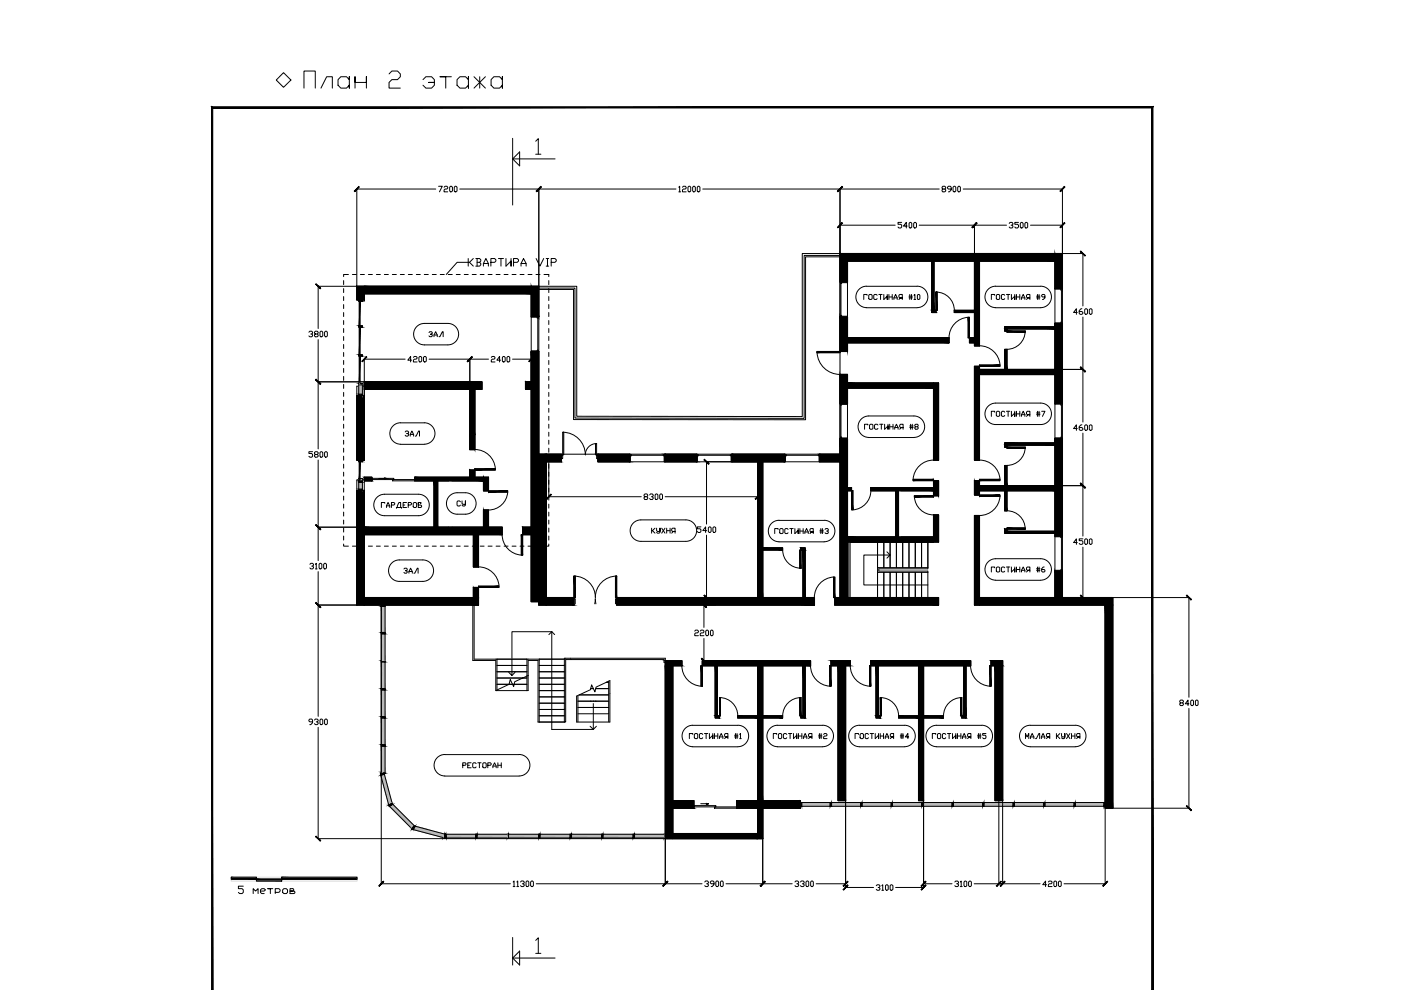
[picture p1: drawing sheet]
<svg xmlns="http://www.w3.org/2000/svg" width="297mm" height="210mm" viewBox="0 0 297 210" stroke-linecap="round" stroke-linejoin="round" font-family="sans-serif">
<defs><g id="words">
<text font-size="7.1" x="63.1" y="19.8">План 2 этажа</text>
<text font-size="4.9" x="49.4" y="190.9">5 метров</text>
<g font-size="4">
<text x="89.6" y="72.7">ЗАЛ</text>
<text x="84.7" y="93.8">ЗАЛ</text>
<text x="95.6" y="108.7">СУ</text>
<text x="84.3" y="122.8">ЗАЛ</text>
</g>
</g></defs>
<!-- layer: A-WALL-PATT -->
<g fill="#000" stroke="#000" stroke-width=".21">
<path d="M178.1 53.8l1.6 6v-6zM178.1 53.8l1.6 6h-1.6z"/>
<path d="M206.6 55.4l1.1 17.9v-17.9zM206.6 55.4l1.1 17.9h-1.1z"/>
<path d="M179.7 53.8l45.6 1.6v-1.6zM179.7 53.8l45.6 1.6h-45.6z"/>
<path d="M223.7 53.8l1.6 7.3v-7.3zM223.7 53.8l1.6 7.3h-1.6z"/>
<path d="M75.6 60.7l1.6 2.9v-2.9zM75.6 60.7l1.6 2.9h-1.6z"/>
<path d="M77.2 60.7l35.4 1.6v-1.6zM77.2 60.7l35.4 1.6h-35.4z"/>
<path d="M112.6 60.7l1.6 6.4v-6.4zM112.6 60.7l1.6 6.4h-1.6z"/>
<path d="M112.6 74.5l1.6 53.1v-53.1zM112.6 74.5l1.6 53.1h-1.6z"/>
<path d="M178.1 67.2l1.6 7.3v-7.3zM178.1 67.2l1.6 7.3h-1.6z"/>
<path d="M178.1 79.4l1.6 6.2v-6.2zM178.1 79.4l1.6 6.2h-1.6z"/>
<path d="M179.7 71.6l21.5 1.1v-1.1zM179.7 71.6l21.5 1.1h-21.5z"/>
<path d="M205.5 71.6l1.1 1.1v-1.1zM205.5 71.6l1.1 1.1h-1.1z"/>
<path d="M206.6 77.7l1.1 19.9v-19.9zM206.6 77.7l1.1 19.9h-1.1z"/>
<path d="M207.7 78.3l16 1.1v-1.1zM207.7 78.3l16 1.1h-16z"/>
<path d="M223.7 68.6l1.6 16.9v-16.9zM223.7 68.6l1.6 16.9h-1.6z"/>
<path d="M75.6 83.9l1.6 13.7v-13.7zM75.6 83.9l1.6 13.7h-1.6z"/>
<path d="M99.6 82.5l1.1 9.7v-9.7zM99.6 82.5l1.1 9.7h-1.1z"/>
<path d="M99.6 92.2l1.1 3.1v-3.1zM99.6 92.2l1.1 3.1h-1.1z"/>
<path d="M99.6 99.7l1.1 1.5v-1.5zM99.6 99.7l1.1 1.5h-1.1z"/>
<path d="M77.2 81l25 1.5v-1.5zM77.2 81l25 1.5h-25z"/>
<path d="M111.4 81l1.2 1.5v-1.5zM111.4 81l1.2 1.5h-1.2z"/>
<path d="M114.2 96.3l1.6 32v-32zM114.2 96.3l1.6 32h-1.6z"/>
<path d="M115.8 96.3l3.2 1.6v-1.6zM115.8 96.3l3.2 1.6h-3.2z"/>
<path d="M126.8 96.3l6.7 1.6v-1.6zM126.8 96.3l6.7 1.6h-6.7z"/>
<path d="M141 96.3l6.7 1.6v-1.6zM141 96.3l6.7 1.6h-6.7z"/>
<path d="M160.6 97.9l1.1 28.8v-28.8zM160.6 97.9l1.1 28.8h-1.1z"/>
<path d="M155.2 96.3l11.2 1.6v-1.6zM155.2 96.3l11.2 1.6h-11.2z"/>
<path d="M173.8 96.3l4.3 1.6v-1.6zM173.8 96.3l4.3 1.6h-4.3z"/>
<path d="M178.1 93l1.6 33.7v-33.7zM178.1 93l1.6 33.7h-1.6z"/>
<path d="M179.7 81.2l18.2 1.1v-1.1zM179.7 81.2l18.2 1.1h-18.2z"/>
<path d="M197.9 81.2l1.1 16.4v-16.4zM197.9 81.2l1.1 16.4h-1.1z"/>
<path d="M223.7 93l1.6 20.6v-20.6zM223.7 93l1.6 20.6h-1.6z"/>
<path d="M75.6 104l1.6 24.3v-24.3zM75.6 104l1.6 24.3h-1.6z"/>
<path d="M77.2 101.2l1.6 .8v-.8zM77.2 101.2l1.6 .8h-1.6z"/>
<path d="M92 102l.8 9.8v-9.8zM92 102l.8 9.8h-.8z"/>
<path d="M100.4 113.4l1.1 6.8v-6.8zM100.4 113.4l1.1 6.8h-1.1z"/>
<path d="M87.9 101.2l14.6 .8v-.8zM87.9 101.2l14.6 .8h-14.6z"/>
<path d="M102.5 101.2l1.1 2.9v-2.9zM102.5 101.2l1.1 2.9h-1.1z"/>
<path d="M102.5 108.1l1.1 3.7v-3.7zM102.5 108.1l1.1 3.7h-1.1z"/>
<path d="M77.2 111.8l29.3 1.6v-1.6zM77.2 111.8l29.3 1.6h-29.3z"/>
<path d="M110.8 111.8l1.8 1.6v-1.6zM110.8 111.8l1.8 1.6h-1.8z"/>
<path d="M179.7 103.4l.9 .6v-.6zM179.7 103.4l.9 .6h-.9z"/>
<path d="M189.9 104l.6 9.8v-9.8zM189.9 104l.6 9.8h-.6z"/>
<path d="M179.7 113.8l18.2 1.1v-1.1zM179.7 113.8l18.2 1.1h-18.2z"/>
<path d="M184.6 103.4l13.3 .6v-.6zM184.6 103.4l13.3 .6h-13.3z"/>
<path d="M197.9 101.9l1.1 3.2v-3.2zM197.9 101.9l1.1 3.2h-1.1z"/>
<path d="M197.9 109.2l1.1 5.7v-5.7zM197.9 109.2l1.1 5.7h-1.1z"/>
<path d="M206.6 101.9l1.1 3.1v-3.1zM206.6 101.9l1.1 3.1h-1.1z"/>
<path d="M206.6 109.3l1.1 19v-19zM206.6 109.3l1.1 19h-1.1z"/>
<path d="M207.7 103l16 1v-1zM207.7 103l16 1h-16z"/>
<path d="M77.2 126.7l24.3 1.6v-1.6zM77.2 126.7l24.3 1.6h-24.3z"/>
<path d="M100.4 124.6l1.1 2.1v-2.1zM100.4 124.6l1.1 2.1h-1.1z"/>
<path d="M115.8 126.7l5.9 1.6v-1.6zM115.8 126.7l5.9 1.6h-5.9z"/>
<path d="M130.7 126.7l42 1.6v-1.6zM130.7 126.7l42 1.6h-42z"/>
<path d="M177 126.7l22 1.6v-1.6zM177 126.7l22 1.6h-22z"/>
<path d="M223.7 121.1l1.6 5.7v-5.7zM223.7 121.1l1.6 5.7h-1.6z"/>
<path d="M234.3 128.3l1.6 43.1v-43.1zM234.3 128.3l1.6 43.1h-1.6z"/>
<path d="M207.7 126.7l28.2 1.6v-1.6zM207.7 126.7l28.2 1.6h-28.2z"/>
<path d="M141.1 141.2l1.5 36.6v-36.6zM141.1 141.2l1.5 36.6h-1.5z"/>
<path d="M141.1 140.1l3.5 1.1v-1.1zM141.1 140.1l3.5 1.1h-3.5z"/>
<path d="M160.6 141.2l1.1 28.5v-28.5zM160.6 141.2l1.1 28.5h-1.1z"/>
<path d="M148.9 140.1l23 1.1v-1.1zM148.9 140.1l23 1.1h-23z"/>
<path d="M177.7 141.2l1.6 28.5v-28.5zM177.7 141.2l1.6 28.5h-1.6z"/>
<path d="M176.2 140.1l4.1 1.1v-1.1zM176.2 140.1l4.1 1.1h-4.1z"/>
<path d="M194.8 141.2l1 28.5v-28.5zM194.8 141.2l1 28.5h-1z"/>
<path d="M184.6 140.1l21.2 1.1v-1.1zM184.6 140.1l21.2 1.1h-21.2z"/>
<path d="M210.1 140.1l2.5 1.1v-1.1zM210.1 140.1l2.5 1.1h-2.5z"/>
<path d="M211 141.2l1.6 28.5v-28.5zM211 141.2l1.6 28.5h-1.6z"/>
<path d="M142.6 169.7l4.5 1.7v-1.7zM142.6 169.7l4.5 1.7h-4.5z"/>
<path d="M142.6 176.7l18 1.1v-1.1zM142.6 176.7l18 1.1h-18z"/>
<path d="M160.6 171.4l1.1 6.4v-6.4zM160.6 171.4l1.1 6.4h-1.1z"/>
<path d="M156.2 169.7l13.5 1.7v-1.7zM156.2 169.7l13.5 1.7h-13.5z"/>
</g>
<!-- layer: A-WALL -->
<g fill="none" stroke="#000" stroke-width=".25">
<path d="M178.1 53.8h47.2v7.3h-1.6v-5.7h-16v17.9h-1.1v-.6h-1.1v-1.1h1.1v-16.2h-26.9v4.4h-1.6zM75.6 60.7h38.6v6.4h-1.6v-4.8h-35.4v1.3h-1.6zM178.1 79.4h1.6v1.8h19.3v16.4h-1.1v-15.3h-18.2v3.3h-1.6zM178.1 67.2h1.6v4.4h21.5v1.1h-21.5v1.8h-1.6zM206.6 77.7h1.1v.6h16v-9.7h1.6v16.9h-1.6v-6.1h-16v18.2h-1.1zM75.6 83.9h1.6v13.7h-1.6zM77.2 81h25v1.5h-1.5v12.8h-1.1v-12.8h-22.4zM114.2 96.3h4.8v.1M119 97.2v.7h-3.2v28.8h5.9v1.6h-7.5v-53.8h-1.6v6.5h-1.2v1.5h1.2v29.3h-1.8v1.6h1.8v14.2h1.6M126.8 96.4v-.1h6.7v1.6h-6.7v-.7M141 96.3h6.7v1.6h-6.7zM155.2 96.3h11.2v1.6h-4.7v28.8h11v1.6h-42v-1.6h29.9v-28.8h-5.4z"/>
<path d="M78.8 101.4v-.2h-1.6v.8h1.6v-.3M87.9 101.7v-.5h11.7v-1.5h1.1v1.5h2.9v2.9h-1.1v-2.1h-6.7M87.9 102h7.2M92 102v9.8M92.8 102v9.8M95.1 111.8h-17.9v-7.8h-1.6v24.3h25.9v-3.7h-1.1v2.1h-23.2v-13.3h23.2v6.8h1.1v-6.8h5v-1.6h-2.9v-3.7h-1.1v3.7h-6.7M179.7 103v-10h-1.6v3.3h-4.3v1.6h4.3v28.8h-1.1v1.6h22v-1.6h-19.3v-11.8h19.3v-5.7h-1.1v4.6h-6.9M190.5 104v9.8M197.9 103v-1.1h1.1v3.2h-1.1v-1.1h-6.9M197.9 103.4h-13.3v.6h5.3v9.8h-10.2v-9.8h.9M206.6 109.3h1.1v17.4h16v-5.6h1.6v5.6h10.6v44.7h-1.6v-43.1h-27.7zM206.6 101.9h1.1v1.1h16v-10h1.6v20.6h-1.6v-9.6h-16v1h-1.1z"/>
<path d="M176.2 140.1h4.1v1.1h-1v28.5h-1.6v-28.5h-1.5zM184.6 140.1h21.2v1.1h-10v28.5h-1v-28.5h-10.2zM210.1 140.1h2.5v29.6h-1.6v-28.5h-.9zM147.1 170.8v-1.1h-4.5v-28.5h2v-1.1h-3.5v37.7h20.6v-6.4h8v-1.7h-8v-28.5h10.2v-1.1h-23v1.1h11.7v28.5h-4.4v1.4M147.1 171.1v.3h-4.5v5.3h18v-5.3h-4.4"/>
</g>
<g fill="none" stroke="#000" stroke-width=".21">
<path d="M178.1 59.8v7.4M179.7 59.8v7.4M112.6 67.1v7.4M114.2 67.1v7.4M223.7 61.1v7.5M225.3 61.1v7.5M76.1 81.9h-.5v2M76.8 81.9h.4M77.2 82.5v1.4M133.5 97.9h7.5M133.5 96.3h7.5M147.7 97.9h7.5"/>
<path d="M147.7 96.3h7.5M166.4 97.9h7.4M166.4 96.3h7.4M178.1 85.6v7.4M179.7 85.6v7.4M223.7 85.5v7.5M225.3 85.5v7.5M76.1 101.7h-.5v2.3M76.8 101.7h.4M77.2 102v2M95.1 111.8h.7M99.6 101.2h1.1"/>
<path d="M102.5 101.2v.8M223.7 113.6v7.5M225.3 113.6v7.5"/>
</g>
<!-- layer: S-STRS-MBND -->
<path d="M105.1 146.4h6.9v-3.2l-2.9 1.3-.2 1.1-.7-1.5-.3 1-2.5 1.2v.1M107.9 145.1h.8M109 145.1h2.7M110.8 143.8h.9M111.7 143.3v3.1M122.5 151.3h6.6M122.5 150h6.6M125.3 148.7h.5M126.3 148.7h2.8M129.3 144.3l-2.9 1.4-.3 1-.7-1.5-.2 1-2.9 1.4" fill="none" stroke="#000" stroke-width=".21"/>
<!-- layer: S-STRS -->
<g fill="none" stroke="#000" stroke-width=".21">
<path d="M180 114.9v11.8M186.1 115v11.7M187.4 115v5.3M188.7 115v5.3M190.1 115v5.3M191.4 115v5.3M192.7 115v5.3M194.1 115v5.3M195.4 115v5.3M196.7 114.9v5.7h-10.4v.5h10.4v5.6h-16.5v-11.7h16.5M100.2 128.3v11.7h4.9v6.4M100.5 128.3v11.5h19.2"/>
<path d="M105.4 139.8v6.5M111.7 139.8v3.5M114.3 139.8v13.3M140.8 139.8h-20.9v13.3h-.2M141.1 139.6h-21.4v13.5M186.1 121.4h10.6M186.1 120.3h10.6M187.4 121.4v5.3M188.7 121.4v5.3M190.1 121.4v5.3M191.4 121.4v5.3M192.7 121.4v5.3"/>
<path d="M194.1 121.4v5.3M195.4 121.4v5.3M105.4 145.1h2.5M105.4 143.8h5.4M105.4 142.4h6.3M105.4 141.1h6.3M108.7 145.1h.3M112 143.2v-3.2h2.1v13.1h5.6M114.3 145.1h5.4M114.3 143.8h5.4M114.3 142.4h5.4M114.3 141.1h5.4"/>
<path d="M114.3 146.4h5.4M114.3 147.8h5.4M114.3 149.1h5.4M114.3 150.4h5.4M114.3 151.8h5.4M122.5 148.7h2.8M122.5 147.5v5.5M122.8 147.3h6.3M125.2 146h.6M125.8 148.7h.5M126.3 146h2.8M128.5 144.7h.6"/>
<path d="M129.1 144.4v8.6M129.3 144.3v2.7"/>
</g>
<!-- layer: S-STRS-ANNO -->
<path d="M188 118.3l.7-.6h-5.5v6.3h13.5M188 117l.7 .7M108.5 139.8v3.4l-.6-.6M108.5 139.6v-5.7h8.5v19.2M109.2 142.6l-.7 .6M125.1 154l.7 .7 .6-.7" fill="none" stroke="#000" stroke-width=".21"/>
<!-- layer: A-DOOR -->
<g fill="none" stroke="#000" stroke-width=".21">
<path d="M173.2 74.5h4.9v.3h-4.9zM173.2 74.8a4.9 4.9 0 0 0 4.9 4.6M205.3 67.3h.2v4.3h-.2zM205.3 67.3a4.3 4.3 0 0 0-4.1 4.3M207.7 77.4h4.3v.3h-4.3zM207.7 73.3a4.3 4.3 0 0 1 4.3 4.1M100.7 99.4h4.3v.3h-4.3zM100.7 95.3a4.3 4.3 0 0 1 4.3 4.1M119.3 91.6h.2v4.8h-.2zM119.3 91.6a4.8 4.8 0 0 1 4.8 4.8 2.4 2.4 0 0 1 2.4-2.4M126.3 94h.2v2.4h-.2zM197.9 97.6a4.3 4.3 0 0 0-4.3 4"/>
<path d="M207.7 97.6a4.3 4.3 0 0 1 4.3 4M78.8 101.4h4.7v.3h-4.7zM83.2 101.7h4.7v.3h-4.7zM103.6 104.1h4v.2h-4zM106.5 113.4a4.3 4.3 0 0 0 4 4.3M107.6 104.3a4.1 4.1 0 0 1-4 3.8M110.5 113.4h.3v4.3h-.3zM180.6 104h.2v4.1h-.2zM184.6 104a4.1 4.1 0 0 1-3.8 4.1M193.6 101.6h4.3v.3h-4.3zM193.9 105.1h4v.3h-4zM193.9 105.4a4.1 4.1 0 0 0 4 3.8"/>
<path d="M207.7 105h4.3v.2h-4.3zM207.7 101.6h4.3v.3h-4.3zM212 105.2a4.3 4.3 0 0 1-4.3 4.1M101.5 124.3h4.3v.3h-4.3zM101.5 120.2a4.3 4.3 0 0 1 4.3 4.1M121.7 122.2h.3v4.5h-.3zM121.7 127h.3v1M121.7 122.1a4.5 4.5 0 0 1 4.5 4.6M126.1 128l.1-1 .1 1M130.5 122.2h.2v4.5h-.2zM130.7 127h-.2v1M130.8 122.1a4.5 4.5 0 0 0-4.6 4.6"/>
<path d="M176.7 122.4h.3v4.3h-.3zM176.7 122.3a4.3 4.3 0 0 0-4 4.4M144.6 141.1a4.3 4.3 0 0 0 4 4.4M148.6 141.2h.3v4.3h-.3zM171.9 141.1a4.3 4.3 0 0 0 4 4.4M175.9 141.2h.3v4.3h-.3zM180.3 141.1a4.3 4.3 0 0 0 4.1 4.4M184.4 141.2h.2v4.3h-.2zM205.8 141.1a4.3 4.3 0 0 0 4.1 4.4M209.9 141.2h.2v4.3h-.2zM147.1 170.8h4.7v.3h-4.7zM151.5 171.1h4.7v.3h-4.7z"/>
</g>
<g fill="#000" stroke="#000" stroke-width=".21">
<path d="M121.7 122.2h.3zM130.5 122.2h.2z"/>
<path d="M173.2 74.5v.3l4.9-.3zM173.2 74.8l4.9-.3v.3z"/>
<path d="M205.3 67.3l.2 4.3v-4.3zM205.3 67.3l.2 4.3h-.2z"/>
<path d="M207.7 77.7h4.3v-.3zM207.7 77.4h4.3l-4.3 .3z"/>
<path d="M100.7 99.7h4.3v-.3zM100.7 99.4h4.3l-4.3 .3z"/>
<path d="M103.6 104.1v.2l4-.2zM103.6 104.3l4-.2v.2z"/>
<path d="M110.5 113.4l.3 4.3v-4.3zM110.5 113.4l.3 4.3h-.3z"/>
<path d="M180.6 104v4.1h.2zM180.6 104h.2v4.1z"/>
<path d="M193.9 105.1v.3l4-.3zM193.9 105.4l4-.3v.3z"/>
<path d="M193.6 101.9h4.3v-.3zM193.6 101.6h4.3l-4.3 .3z"/>
<path d="M207.7 105v.2l4.3-.2zM207.7 105.2l4.3-.2v.2z"/>
<path d="M207.7 101.9h4.3v-.3zM207.7 101.6h4.3l-4.3 .3z"/>
<path d="M101.5 124.6h4.3v-.3zM101.5 124.3h4.3l-4.3 .3z"/>
<path d="M121.7 122.2l.3 4.5v-4.5zM121.7 122.2l.3 4.5h-.3z"/>
<path d="M130.5 122.2l.2 4.5v-4.5zM130.5 122.2l.2 4.5h-.2z"/>
<path d="M176.7 122.4l.3 4.3v-4.3zM176.7 122.4l.3 4.3h-.3z"/>
<path d="M148.6 141.2l.3 4.3v-4.3zM148.6 141.2l.3 4.3h-.3z"/>
<path d="M175.9 141.2l.3 4.3v-4.3zM175.9 141.2l.3 4.3h-.3z"/>
<path d="M184.4 141.2l.2 4.3v-4.3zM184.4 141.2l.2 4.3h-.2z"/>
<path d="M209.9 141.2l.2 4.3v-4.3zM209.9 141.2l.2 4.3h-.2z"/>
</g>
<!-- layer: A-GLAZ-CURT -->
<g fill="#000" stroke="#000" stroke-width=".21">
<path d="M76.3 63.9l-.1 5.2h.1zM76.2 63.9h.1l-.1 5.2z"/>
<path d="M76.3 69.4l-.1 5.8h.1zM76.2 69.4h.1l-.1 5.8z"/>
<path d="M76.3 75.5l-.1 5.8h.1zM76.2 75.5h.1l-.1 5.8z"/>
<path d="M76.3 81.6l-.1 2h.1zM76.2 81.6h.1l-.1 2z"/>
<path d="M76.3 97.9l-.1 4.1h.1zM76.2 97.9h.1l-.1 4.1z"/>
<path d="M76.3 102.3l-.1 1.4h.1zM76.2 102.3h.1l-.1 1.4z"/>
<path d="M81.1 128.6l-.1 5.5h.1zM81 128.6h.1l-.1 5.5z"/>
<path d="M81.1 140.3l-.1 5.7h.1zM81 140.3h.1l-.1 5.7z"/>
<path d="M81.1 146.3l-.1 5.7h.1zM81 146.3h.1l-.1 5.7z"/>
<path d="M81.1 152.2l-.1 5.7h.1zM81 152.2h.1l-.1 5.7z"/>
<path d="M81.1 134.4l-.1 5.7h.1zM81 134.4h.1l-.1 5.7z"/>
<path d="M81.1 158.2l-.1 5.5h.1zM81 158.2h.1l-.1 5.5z"/>
<path d="M81 164.3l1.5 6.3 .2-.1zM80.9 164.3h.1l1.5 6.3z"/>
<path d="M82.8 170.8l4.6 4.8 .1-.1zM82.7 170.9l.1-.1 4.6 4.8z"/>
<path d="M87.8 175.7l6.2 1.8v-.2zM87.8 175.7l6.2 1.8-6.3-1.7z"/>
<path d="M94.6 177.4l6.3 .1v-.1zM94.6 177.4l6.3 .1h-6.3z"/>
<path d="M101.1 177.4l6.4 .1v-.1zM101.1 177.4l6.4 .1h-6.4z"/>
<path d="M107.8 177.4l6.4 .1v-.1zM107.8 177.4l6.4 .1h-6.4z"/>
<path d="M114.5 177.4l6.4 .1v-.1zM114.5 177.4l6.4 .1h-6.4z"/>
<path d="M121.2 177.4l6.4 .1v-.1zM121.2 177.4l6.4 .1h-6.4z"/>
<path d="M127.8 177.4l6.4 .1v-.1zM127.8 177.4l6.4 .1h-6.4z"/>
<path d="M134.5 177.4l6.3 .1v-.1zM134.5 177.4l6.3 .1h-6.3z"/>
<path d="M170 170.7l6 .1v-.1zM170 170.7l6 .1h-6z"/>
<path d="M176.3 170.7l6.2 .1v-.1zM176.3 170.7l6.2 .1h-6.2z"/>
<path d="M182.8 170.7l6.2 .1v-.1zM182.8 170.7l6.2 .1h-6.2z"/>
<path d="M189.2 170.7l6.2 .1v-.1zM189.2 170.7l6.2 .1h-6.2z"/>
<path d="M195.7 170.7l6.2 .1v-.1zM195.7 170.7l6.2 .1h-6.2z"/>
<path d="M202.1 170.7l6.2 .1v-.1zM202.1 170.7l6.2 .1h-6.2z"/>
<path d="M208.6 170.7l6.2 .1v-.1zM208.6 170.7l6.2 .1h-6.2z"/>
<path d="M215.1 170.7l6.2 .1v-.1zM215.1 170.7l6.2 .1h-6.2z"/>
<path d="M221.5 170.7l6.2 .1v-.1zM221.5 170.7l6.2 .1h-6.2z"/>
<path d="M228 170.7l6.1 .1v-.1zM228 170.7l6.1 .1h-6.1z"/>
</g>
<g fill="none" stroke="#000" stroke-width=".21">
<path d="M76.2 75.5h.1v5.8h-.1zM76.2 63.9h.1v5.2h-.1zM76.2 69.4h.1v5.8h-.1zM76.2 81.6h.1v2h-.1zM76.2 97.9h.1v4.1h-.1zM76.2 102.3h.1v1.4h-.1zM81 128.6h.1v5.5h-.1zM81 134.4h.1v5.7h-.1zM81 140.3h.1v5.7h-.1zM81 146.3h.1v5.7h-.1zM81 152.2h.1v5.7h-.1zM81 158.2h.1v5.5h-.1z"/>
<path d="M80.9 164.3h.1l1.7 6.2-.2 .1zM82.7 170.9l.1-.1 4.7 4.7-.1 .1zM87.8 175.7l6.2 1.6v.2l-6.3-1.7zM94.6 177.4h6.3v.1h-6.3zM101.1 177.4h6.4v.1h-6.4zM107.8 177.4h6.4v.1h-6.4zM114.5 177.4h6.4v.1h-6.4zM121.2 177.4h6.4v.1h-6.4zM127.8 177.4h6.4v.1h-6.4zM134.5 177.4h6.3v.1h-6.3zM170 170.7h6v.1h-6zM176.3 170.7h6.2v.1h-6.2z"/>
<path d="M182.8 170.7h6.2v.1h-6.2zM189.2 170.7h6.2v.1h-6.2zM195.7 170.7h6.2v.1h-6.2zM202.1 170.7h6.2v.1h-6.2zM208.6 170.7h6.2v.1h-6.2zM215.1 170.7h6.2v.1h-6.2zM221.5 170.7h6.2v.1h-6.2zM228 170.7h6.1v.1h-6.1z"/>
</g>
<!-- layer: A-GLAZ-CWMG -->
<g fill="#000" stroke="#000" stroke-width=".21">
<path d="M76.1 75.2l.7 .3h-.7zM76.1 75.2l.7 .3v-.3z"/>
<path d="M76.1 69.1l.7 .3h-.7zM76.1 69.1l.7 .3v-.3z"/>
<path d="M76.1 63.6l.7 .3v-.3zM76.1 63.6l.7 .3h-.7z"/>
<path d="M76.1 81.3l.7 .3h-.7zM76.1 81.3l.7 .3v-.3z"/>
<path d="M76.1 83.6l.7 .3v-.3zM76.1 83.6l.7 .3h-.7z"/>
<path d="M76.1 97.6l.7 .3v-.3zM76.1 97.6l.7 .3h-.7z"/>
<path d="M76.1 102l.7 .3h-.7zM76.1 102l.7 .3v-.3z"/>
<path d="M76.1 103.7l.7 .3v-.3zM76.1 103.7l.7 .3h-.7z"/>
<path d="M80.8 134.1l.8 .3h-.8zM80.8 134.1l.8 .3v-.3z"/>
<path d="M80.8 128.3v.3l.8-.3zM80.8 128.6l.8-.3v.3z"/>
<path d="M80.8 140.1l.8 .2h-.8zM80.8 140.1l.8 .2v-.2z"/>
<path d="M80.8 146l.8 .3h-.8zM80.8 146l.8 .3v-.3z"/>
<path d="M80.8 152l.8 .2h-.8zM80.8 152l.8 .2v-.2z"/>
<path d="M80.8 157.9l.8 .3h-.8zM80.8 157.9l.8 .3v-.3z"/>
<path d="M80.7 164.1v.3l.7-.5zM80.7 164.4l.7-.5 .1 .3z"/>
<path d="M80.8 163.7l.8 .3h-.8zM80.8 163.7l.8 .3v-.3z"/>
<path d="M82.4 170.7l.8-.1-.7 .4zM82.4 170.7l.8-.1-.1-.3z"/>
<path d="M87.4 175.8l.6-.6-.4 .7zM87.8 175.1l-.4 .7 .6-.6z"/>
<path d="M94.4 176.9l-.2 .8-.2-.1zM94.2 176.8l-.2 .8 .4-.7z"/>
<path d="M94.3 176.9v.8h.3zM94.3 176.9h.3v.8z"/>
<path d="M101.1 176.9v.8h-.2zM100.9 176.9v.8l.2-.8z"/>
<path d="M107.8 176.9v.8h-.3zM107.5 176.9v.8l.3-.8z"/>
<path d="M114.5 176.9v.8h-.3zM114.2 176.9v.8l.3-.8z"/>
<path d="M121.2 176.9v.8h-.3zM120.9 176.9v.8l.3-.8z"/>
<path d="M127.8 176.9v.8h-.2zM127.6 176.9v.8l.2-.8z"/>
<path d="M134.5 176.9v.8h-.3zM134.2 176.9v.8l.3-.8z"/>
<path d="M141.1 176.9v.8h-.3zM140.8 176.9v.8l.3-.8z"/>
<path d="M169.7 170.2v.8h.3zM169.7 170.2h.3v.8z"/>
<path d="M176.3 170.2v.8h-.3zM176 170.2v.8l.3-.8z"/>
<path d="M182.8 170.2v.8h-.3zM182.5 170.2v.8l.3-.8z"/>
<path d="M189.2 170.2v.8h-.2zM189 170.2v.8l.2-.8z"/>
<path d="M195.7 170.2v.8h-.3zM195.4 170.2v.8l.3-.8z"/>
<path d="M202.1 170.2v.8h-.2zM201.9 170.2v.8l.2-.8z"/>
<path d="M208.6 170.2v.8h-.3zM208.3 170.2v.8l.3-.8z"/>
<path d="M215.1 170.2v.8h-.3zM214.8 170.2v.8l.3-.8z"/>
<path d="M221.5 170.2v.8h-.2zM221.3 170.2v.8l.2-.8z"/>
<path d="M228 170.2v.8h-.3zM227.7 170.2v.8l.3-.8z"/>
<path d="M234.3 170.2v.8h-.2zM234.1 170.2v.8l.2-.8z"/>
</g>
<g fill="none" stroke="#000" stroke-width=".25">
<path d="M76.1 75.2h.7v.3h-.7zM76.1 63.6h.7v.3h-.7zM76.1 69.1h.7v.3h-.7zM76.1 81.3h.7v.3h-.7zM76.1 83.6h.7v.3h-.7zM76.1 97.6h.7v.3h-.7zM76.1 103.7h.7v.3h-.7zM76.1 102h.7v.3h-.7zM80.8 134.1h.8v.3h-.8zM80.8 128.3h.8v.3h-.8zM80.8 140.1h.8v.2h-.8zM80.8 146h.8v.3h-.8z"/>
<path d="M80.8 152h.8v.2h-.8zM80.8 157.9h.8v.3h-.8zM80.7 164.1l.7-.2 .1 .3-.8 .2zM80.8 163.7h.8v.3h-.8zM82.4 170.7l.7-.4 .1 .3-.7 .4zM87.8 175.1l.2 .1-.4 .7-.2-.1zM94.2 176.8l.2 .1-.2 .8-.2-.1zM94.3 176.9h.3v.8h-.3zM100.9 176.9h.2v.8h-.2zM107.5 176.9h.3v.8h-.3zM114.2 176.9h.3v.8h-.3zM120.9 176.9h.3v.8h-.3z"/>
<path d="M127.6 176.9h.2v.8h-.2zM134.2 176.9h.3v.8h-.3zM140.8 176.9h.3v.8h-.3zM169.7 170.2h.3v.8h-.3zM176 170.2h.3v.8h-.3zM182.5 170.2h.3v.8h-.3zM189 170.2h.2v.8h-.2zM195.4 170.2h.3v.8h-.3zM201.9 170.2h.2v.8h-.2zM208.3 170.2h.3v.8h-.3zM214.8 170.2h.3v.8h-.3zM221.3 170.2h.2v.8h-.2z"/>
<path d="M227.7 170.2h.3v.8h-.3zM234.1 170.2h.2v.8h-.2z"/>
</g>
<g fill="#bababa" stroke="#bababa" stroke-width=".21">
<path d="M81 164.3l.5-.1v.1z"/>
<path d="M80.7 164.4h.2z"/>
<path d="M83.1 170.3l.1 .2z"/>
<path d="M82.7 170.5h.1z"/>
<path d="M82.5 170.6l.2-.1z"/>
<path d="M82.4 170.6h.3z"/>
<path d="M83.1 170.4l.2 .2z"/>
<path d="M82.6 170.9l.2-.1z"/>
<path d="M87.8 175.1l.1 .1z"/>
<path d="M87.2 175.6l.2 .1z"/>
<path d="M87.2 175.6h.3l-.1 .1z"/>
<path d="M87.8 175.1l.4 .1z"/>
<path d="M88.3 175.8h2l3.9 1z"/>
<path d="M87.6 175.9h.5l5.9 1.6z"/>
<path d="M81.1 128.6l.5 5.5v-5.5zM81.1 128.6l.5 5.5h-.5z"/>
<path d="M80.8 128.6l.2 5.5v-5.5zM80.8 128.6l.2 5.5h-.2z"/>
<path d="M81.1 140.3l.5 5.7v-5.7zM81.1 140.3l.5 5.7h-.5z"/>
<path d="M80.8 140.3l.2 5.7v-5.7zM80.8 140.3l.2 5.7h-.2z"/>
<path d="M81.1 146.3l.5 5.7v-5.7zM81.1 146.3l.5 5.7h-.5z"/>
<path d="M80.8 146.3l.2 5.7v-5.7zM80.8 146.3l.2 5.7h-.2z"/>
<path d="M81.1 152.2l.5 5.7v-5.7zM81.1 152.2l.5 5.7h-.5z"/>
<path d="M80.8 152.2l.2 5.7v-5.7zM80.8 152.2l.2 5.7h-.2z"/>
<path d="M81.1 158.2l.5 5.5v-5.5zM81.1 158.2l.5 5.5h-.5z"/>
<path d="M80.8 158.2l.2 5.5v-5.5zM80.8 158.2l.2 5.5h-.2z"/>
<path d="M81.1 134.4l.5 5.7v-5.7zM81.1 134.4l.5 5.7h-.5z"/>
<path d="M80.8 134.4l.2 5.7v-5.7zM80.8 134.4l.2 5.7h-.2z"/>
<path d="M81 164.3l2.1 6-1.6-6zM81 164.3l2.1 6h-.5z"/>
<path d="M82.6 170.3l.2 .2 .3-.2zM82.6 170.3l.2 .2z"/>
<path d="M80.7 164.4l1.8 6.1-1.6-6.1zM80.7 164.4l1.8 6.1h-.1z"/>
<path d="M82.4 170.5l.1 .1zM82.4 170.5l.1 .1z"/>
<path d="M82.4 170.6h.1zM82.4 170.6h.1z"/>
<path d="M83.2 170.6l.4 .2zM82.8 170.8l.4-.2 .4 .2z"/>
<path d="M82.6 170.9h.2zM82.6 170.9h.2z"/>
<path d="M82.8 170.8l5 4.3-4.2-4.3zM82.8 170.8l5 4.3h-.7z"/>
<path d="M87.1 175.1h.7zM87.1 175.1l.6 .1z"/>
<path d="M87.2 175.2l.3 .3 .2-.3zM87.2 175.2l.3 .3z"/>
<path d="M87.5 175.5v.1zM87.5 175.5l-.1 .1z"/>
<path d="M82.6 170.9l4.8 4.7-4.6-4.7zM82.6 170.9l4.8 4.7h-.2z"/>
<path d="M88 175.2l1.8 .5zM88 175.2l1.8 .5h-2.1z"/>
<path d="M87.8 175.7l2.5 .1zM87.8 175.7l2.5 .1z"/>
<path d="M87.7 175.7v.1zM87.7 175.7v.1z"/>
<path d="M87.7 175.8l.4 .1zM87.7 175.8l.4 .1h-.5z"/>
<path d="M88.3 175.8l3.8 1h2.1zM92.1 176.8h2.1l-.2 .5z"/>
<path d="M87.6 175.9l5.9 1.6h.5zM93.5 177.5h.5v.1z"/>
<path d="M94.6 176.9l6.3 .5v-.5zM94.6 176.9l6.3 .5h-6.3z"/>
<path d="M94.6 177.5l6.3 .2v-.2zM94.6 177.5l6.3 .2h-6.3z"/>
<path d="M107.8 176.9l6.4 .5v-.5zM107.8 176.9l6.4 .5h-6.4z"/>
<path d="M107.8 177.5l6.4 .2v-.2zM107.8 177.5l6.4 .2h-6.4z"/>
<path d="M114.5 176.9l6.4 .5v-.5zM114.5 176.9l6.4 .5h-6.4z"/>
<path d="M114.5 177.5l6.4 .2v-.2zM114.5 177.5l6.4 .2h-6.4z"/>
<path d="M121.2 176.9l6.4 .5v-.5zM121.2 176.9l6.4 .5h-6.4z"/>
<path d="M121.2 177.5l6.4 .2v-.2zM121.2 177.5l6.4 .2h-6.4z"/>
<path d="M127.8 176.9l6.4 .5v-.5zM127.8 176.9l6.4 .5h-6.4z"/>
<path d="M127.8 177.5l6.4 .2v-.2zM127.8 177.5l6.4 .2h-6.4z"/>
<path d="M134.5 176.9l6.3 .5v-.5zM134.5 176.9l6.3 .5h-6.3z"/>
<path d="M134.5 177.5l6.3 .2v-.2zM134.5 177.5l6.3 .2h-6.3z"/>
<path d="M101.1 176.9l6.4 .5v-.5zM101.1 176.9l6.4 .5h-6.4z"/>
<path d="M101.1 177.5l6.4 .2v-.2zM101.1 177.5l6.4 .2h-6.4z"/>
<path d="M170 170.2l6 .5v-.5zM170 170.2l6 .5h-6z"/>
<path d="M170 170.8l6 .2v-.2zM170 170.8l6 .2h-6z"/>
<path d="M176.3 170.2l6.2 .5v-.5zM176.3 170.2l6.2 .5h-6.2z"/>
<path d="M176.3 170.8l6.2 .2v-.2zM176.3 170.8l6.2 .2h-6.2z"/>
<path d="M182.8 170.2l6.2 .5v-.5zM182.8 170.2l6.2 .5h-6.2z"/>
<path d="M182.8 170.8l6.2 .2v-.2zM182.8 170.8l6.2 .2h-6.2z"/>
<path d="M189.2 170.2l6.2 .5v-.5zM189.2 170.2l6.2 .5h-6.2z"/>
<path d="M189.2 170.8l6.2 .2v-.2zM189.2 170.8l6.2 .2h-6.2z"/>
<path d="M195.7 170.2l6.2 .5v-.5zM195.7 170.2l6.2 .5h-6.2z"/>
<path d="M195.7 170.8l6.2 .2v-.2zM195.7 170.8l6.2 .2h-6.2z"/>
<path d="M202.1 170.2l6.2 .5v-.5zM202.1 170.2l6.2 .5h-6.2z"/>
<path d="M202.1 170.8l6.2 .2v-.2zM202.1 170.8l6.2 .2h-6.2z"/>
<path d="M208.6 170.2l6.2 .5v-.5zM208.6 170.2l6.2 .5h-6.2z"/>
<path d="M208.6 170.8l6.2 .2v-.2zM208.6 170.8l6.2 .2h-6.2z"/>
<path d="M215.1 170.2l6.2 .5v-.5zM215.1 170.2l6.2 .5h-6.2z"/>
<path d="M215.1 170.8l6.2 .2v-.2zM215.1 170.8l6.2 .2h-6.2z"/>
<path d="M221.5 170.2l6.2 .5v-.5zM221.5 170.2l6.2 .5h-6.2z"/>
<path d="M221.5 170.8l6.2 .2v-.2zM221.5 170.8l6.2 .2h-6.2z"/>
<path d="M228 170.2l6.1 .5v-.5zM228 170.2l6.1 .5h-6.1z"/>
<path d="M228 170.8l6.1 .2v-.2zM228 170.8l6.1 .2h-6.1z"/>
<path d="M76.3 101.4l.5 .5v-.5zM76.3 101.4l.5 .5h-.5z"/>
<path d="M76.1 101.4l.1 .5v-.5zM76.1 101.4l.1 .5h-.1z"/>
<path d="M76.3 81.6l.5 2v-2zM76.3 81.6l.5 2h-.5z"/>
<path d="M76.1 81.6l.1 2v-2zM76.1 81.6l.1 2h-.1z"/>
<path d="M76.3 101.9l.5 .1zM76.3 101.9l.5 .1z"/>
<path d="M76.1 101.9l.1 .1zM76.1 101.9l.1 .1z"/>
<path d="M76.3 102.3l.5 1.4v-1.4zM76.3 102.3l.5 1.4h-.5z"/>
<path d="M76.1 102.3l.1 1.4v-1.4zM76.1 102.3l.1 1.4h-.1z"/>
</g>
<g fill="none" stroke="#000" stroke-width=".21">
<path d="M76.2 81.6h-.1v2M76.3 81.6h.5v2M76.1 102.3v1.4M76.2 101.4h-.1v.6M76.3 101.4h.5v.6M76.8 102.3v1.4M80.8 128.6v5.5M80.8 134.4v5.7M81.6 128.6v5.5M81.6 134.4v5.7M80.8 140.3v5.7M80.8 146.3v5.7"/>
<path d="M80.8 152.2v5.7M80.8 158.2v5.5M81.6 140.3v5.7M81.6 146.3v5.7M81.6 152.2v5.7M81.6 158.2v5.5M80.7 164.4l1.7 6.3M81.5 164.2l1.7 6.3M82.6 170.9l4.8 4.9M83.1 170.4l4.8 4.8M87.6 175.9l6.4 1.7M87.8 175.1l6.4 1.7"/>
<path d="M94.6 177.7h6.3M94.6 176.9h6.3M101.1 177.7h6.4M101.1 176.9h6.4M107.8 177.7h6.4M107.8 176.9h6.4M114.5 177.7h6.4M114.5 176.9h6.4M121.2 177.7h6.4M121.2 176.9h6.4M127.8 177.7h6.4M127.8 176.9h6.4"/>
<path d="M134.5 177.7h6.3M134.5 176.9h6.3M170 171h6M170 170.2h6M176.3 171h6.2M176.3 170.2h6.2M182.8 171h6.2M182.8 170.2h6.2M189.2 171h6.2M189.2 170.2h6.2M195.7 171h6.2M195.7 170.2h6.2"/>
<path d="M202.1 171h6.2M202.1 170.2h6.2M208.6 171h6.2M208.6 170.2h6.2M215.1 171h6.2M215.1 170.2h6.2M221.5 171h6.2M221.5 170.2h6.2M228 171h6.1M228 170.2h6.1"/>
</g>
<!-- layer: A-DETL-GENF -->
<g fill="#000" stroke="#000" stroke-width=".21">
<path d="M81.5 101.4h.4zM81.5 101.4h.4z"/>
<path d="M149.8 170.4h.4zM149.8 170.3l.4 .1z"/>
</g>
<path d="M80.3 101.4h1.6M148.6 170.4h1.6" fill="none" stroke="#000" stroke-width=".21"/>
<!-- layer: A-DOOR-FRAM -->
<path d="M119 96.4h.3v.8h-.3zM126.5 96.4h.3v.8h-.3z" fill="none" stroke="#000" stroke-width=".21"/>
<!-- layer: A-FLOR -->
<path d="M178.1 53.8h-8v34.5h-47.8v-27.6h-8.1M178.1 54.2h-7.6v34.5l-48.6-.1v-27.5h-7.7M178.1 54.5h-7.3v34.5h-49.2v-27.6h-7.4M119 96.3h.3M119.5 96.3h6.8M126.5 96.3h.3" fill="none" stroke="#000" stroke-width=".21"/>
<!-- layer: A-GLAZ -->
<g fill="none" stroke="#000" stroke-width=".21">
<path d="M178.1 59.8l.3 .1v.2h-.2v-.2M179.7 59.8v.1h-1.3M112.6 67.1v.2h1.3M113.9 74.4h-1.3v.1M114 67.4v6.8M114.1 74.5v-.3h-.2v.3h.3M114.2 67.1l-.3 .1v.2h.2v-.2M178.2 67.1v-.2h.2v.2l-.3 .1M178.3 60.1v6.8M178.4 67h1.3v.2M223.7 61.1v.2h1.2M224.9 68.4h-1.2v.2"/>
<path d="M225 61.5v6.8M225.1 68.5v-.2h-.2v.2l.4 .1M225.3 61.1l-.4 .1v.3h.2v-.3M133.5 96.3l.1 .3h.2v-.2h-.2M133.7 96.6v1.3h-.2M133.8 96.5h6.8M140.8 96.6v1.3h.2M140.9 96.3v.3h-.3v-.2h.3M147.7 96.3l.1 .3h.2v-.2h-.2M147.9 96.6v1.3h-.2M148 96.5h6.8M155 96.6v1.3h.2"/>
<path d="M155.2 96.3l-.1 .3h-.3v-.2h.3M166.4 96.3l.1 .3h.2v-.2h-.2M166.5 96.6v1.3h-.1M166.7 96.5h6.8M173.7 96.6v1.3h.1M173.8 96.3l-.1 .3h-.2v-.2h.2M178.1 85.6l.3 .1v.2h-.2v-.2M178.2 92.9v-.2h.2v.2l-.3 .1M178.3 85.9v6.8M178.4 92.9h1.3v.1M179.7 85.6v.1h-1.3M223.7 85.5v.2h1.2"/>
<path d="M224.9 92.8h-1.2v.2M225 85.9v6.8M225.1 92.9v-.2h-.2v.2l.4 .1M225.3 85.5l-.4 .1v.3h.2v-.3M223.7 113.6v.2h1.2M225 114v6.7M225.3 113.6l-.4 .1v.3h.2v-.3M224.9 120.9h-1.2v.2M225.1 121v-.3h-.2v.3l.4 .1"/>
</g>
<!-- layer: 0 -->
<g fill="none" stroke="#000" stroke-width=".21">
<path d="M93 39.5h.8l-.6 1.2M94.1 39.7l.3-.2h.3l.2 .2-.2 .4h-.3l-.3 .2v.4h.8M95.5 39.5l.4 .2v.8l-.2 .2-.4-.2v-.8zM96.5 39.5l.4 .2v.8l-.2 .2-.4-.2v-.8zM143.9 39.7l.2-.2v1.2M144.7 39.7l.2-.2h.4l.2 .2-.2 .4h-.4l-.2 .2v.4h.8M145.9 39.7l.2-.2 .4 .2v.8l-.2 .2-.4-.2zM147 39.5l.4 .2v.8l-.2 .2-.3-.2v-.8zM148 39.5l.4 .2v.8l-.2 .2-.4-.2v-.8zM202.1 39.7l.2-.2 .3 .2v.8l-.1 .2-.4-.2zM203.2 39.5l.4 .2v.8l-.2 .2-.3-.2v-.8zM72.9 59.5v.8"/>
<path d="M73.9 58.2h-1v.4M74.7 58.2h.9M76.4 58.2h.9M78.1 58.2h.9M79.8 58.2h.8M81.5 58.2h.8M83.2 58.2h.8M84.9 58.2h.8M86.6 58.2h.8M88.3 58.2h.8M90 58.2h.8M91.7 58.2h.8"/>
<path d="M92.4 40.1h-16.8v20.6h-8.1v9M93.3 58.2h.9M95 58.2h.9M96.7 58.2h.9M97.5 40.1h45.8M98.4 58.2h.9M99.3 54.8v1.6M99.5 55.6l.9 .8M100.1 58.2h.9M100.4 54.8l-.9 .8h-2.6l-2.3 2.6M100.9 54.8h.8l.2 .3v.2l-.2 .3M101.2 55.6h.5l.2 .3v.2l-.2 .3h-.8"/>
<path d="M101.2 54.8v1.6M101.8 58.2h.8M102.5 56.4v-.5l.5-1.1 .5 1.1v.5M102.5 55.9h1M103.5 58.2h.8M104.1 55.6h.8l.2-.3v-.2l-.2-.3h-.8v1.6M105.2 58.2h.8M105.7 54.8h1M106.2 54.8v1.6M106.9 58.2h.8M107.3 54.8v1.6l1.1-1.1v1.1v-1.6M108.6 58.2h.8"/>
<path d="M108.9 55.6h.8l.2-.3v-.2l-.2-.3h-.8v1.6M110.3 58.2h.8M110.5 56.4v-.5l.5-1.1 .5 1.1v.5M110.5 55.9h1M112 58.2h.8M113.6 58.2h.9M113.7 54.8l.8 1.6 .8-1.6M114.2 40.1v20.6M115.3 58.2h1.1v.4M115.8 54.8h.5M115.8 56.4h.5M116.1 54.8v1.6"/>
<path d="M116.4 59.5v.8M116.9 55.6h.8l.2-.3v-.2l-.2-.3h-.8v1.6M143.9 40.7h.4M149 40.1h50.1M178.1 53.8h1.6v6h-1.6zM178.1 40.1v56.2M178.1 47.7h11.7M179.7 53.8h45.6v1.6h-45.6zM191.2 47.2h-.8v.4h.6l.2 .1v.4l-.2 .2h-.4l-.2-.2M192.3 47.9h-.7l.6-.7v1.1M192.9 47.2l.4 .2v.7l-.2 .2-.4-.2v-.7zM193.9 47.2l.4 .2v.7l-.2 .2-.4-.2v-.7z"/>
<path d="M194.9 47.7h18.5M197.5 55.2h.5v10.6h.5v.5h-1zM199.9 40.1l-.2-.2 .2-.4h.4l.2 .2-.2 .4h-.4l-.2 .2 .2 .4h.4l.2-.2-.2-.4M201.7 40.1h-.6l-.2-.2 .2-.4h.4l.2 .2v.6l-.4 .4h-.2M204.2 40.1h21.1v13.7h4.3v11.1M206.6 55.4h1.1v17.9h-1.1zM206.6 47.7v7.7M214 47.4l.2-.2h.4l.2 .4-.4 .1M214.6 47.7l.2 .2-.2 .4h-.4l-.2-.2M215.9 47.2h-.7v.4h.5l.2 .1v.4l-.2 .2h-.4l-.1-.2M216.5 47.2l.4 .2v.7l-.2 .2-.4-.2v-.7zM217.5 47.2l.4 .2v.7l-.2 .2-.4-.2v-.7z"/>
<path d="M218.5 47.7h6.8M223.7 53.8h1.6v7.3h-1.6zM65.5 70.4l.2-.2h.4l.2 .4-.4 .2M66.1 70.8l.2 .2-.2 .4h-.4l-.2-.2M66.9 70.8l-.2-.2 .2-.4h.3l.3 .2-.3 .4h-.3l-.2 .2 .2 .4h.3l.3-.2-.3-.4M67.5 72v23.2M68 70.2l.4 .2v.8l-.2 .2-.4-.2v-.8zM69 70.2l.4 .2v.8l-.2 .2-.4-.2v-.8zM72.9 61.2v.8M72.9 62.9v.8M72.9 64.6v.8M72.9 66.3v.8"/>
<path d="M72.9 68v.8M72.9 69.7v.8M72.9 71.3v.9M72.9 73v.9M72.9 74.7v.9M72.9 76.4v.9M72.9 78.1v.9M72.9 79.8v.9M75.6 60.7h1.6v2.9h-1.6zM77.2 60.7h35.4v1.6h-35.4zM85.9 76.2h-8.7v14.5M87.2 76.4h-.7l.6-.8v1.1"/>
<path d="M87.7 75.8l.1-.2h.4l.2 .2-.2 .4h-.4l-.1 .2v.3h.7M88.8 75.8l.2-.2 .4 .2v.8l-.2 .1-.4-.1zM89.8 75.8l.2-.2 .4 .2v.8l-.2 .1-.4-.1zM90 68.6a2.28 2.28 0 0 0-2.3 2.2 2.28 2.28 0 0 0 2.3 2.3M91 76.2h12.6M95 68.6a2.28 2.28 0 0 1 2.2 2.2 2.28 2.28 0 0 1-2.2 2.3M99.6 76.2v6.3M104.2 75.8l.2-.2h.4l.1 .2-.1 .4h-.4l-.2 .2v.3h.7M106.1 76.4h-.8l.6-.8v1.1M106.5 75.8l.2-.2 .4 .2v.8l-.2 .1-.4-.1zM107.5 75.8l.2-.2 .4 .2v.8l-.2 .1-.4-.1zM108.7 76.2h3.9v6.3"/>
<path d="M112.6 74.5h1.6v53.1h-1.6zM112.6 60.7h1.6v6.4h-1.6zM116.4 61.2v.8M116.4 62.9v.8M116.4 64.6v.8M116.4 66.3v.8M116.4 68v.8M116.4 69.7v.8M116.4 71.3v.9M116.4 73v.9M116.4 74.7v.9M116.4 76.4v.9"/>
<path d="M116.4 78.1v.9M116.4 79.8v.9M178.1 79.4h1.6v6.2h-1.6zM178.1 67.2h1.6v7.3h-1.6zM179.7 71.6h21.5v1.1h-21.5zM182.1 61.3l1-.5 .6-.1h10.7a2.28 2.28 0 0 1 2.3 2.3 2.28 2.28 0 0 1-2.3 2.2h-10.7a2.28 2.28 0 0 1-2.1-1.4 2.28 2.28 0 0 1 .5-2.5zM183.8 62.6v-.2h-.7v1.1M184.2 62.6l.2-.2 .5 .2v.7l-.2 .2h-.3l-.2-.2zM186 62.6l-.2-.2-.5 .2v.7l.1 .2h.4l.2-.2M186.3 62.4h.7M186.7 62.4v1.1M187.4 62.4v1.1l.7-.7v.7v-1.1"/>
<path d="M188.5 63h.7M188.5 62.4v1.1M189.2 62.4v1.1M189.5 63.5v-.3l.4-.8 .3 1.1M189.5 63.2h.7M190.6 63.5l.3-.3h.4v-.8h-.5l-.2 .2v.4l.2 .2h.5v.3M192.7 63.2h.7M192.7 62.8h.7M192.9 62.4v1.1M193.3 62.4v1.1M193.8 62.6l.2-.2v1.1M193.8 63.5h.3"/>
<path d="M194.5 62.6l.2-.2 .3 .2v.7l-.1 .2-.4-.2zM198.5 61.9h.2v3.9h-.2zM198.5 61.9v3.9h.2v-3.9M198.5 61.9a3.9 3.9 0 0 1 3.8 3.9M198.5 61.9h.2M202.3 65.8h4.3v.5h-4.3zM205.5 71.6h1.1v1.1h-1.1zM206.6 77.7h1.1v19.9h-1.1zM207.7 78.3h16v1.1h-16zM209.5 61.3l1-.5 .6-.1h9.6a2.28 2.28 0 0 1 2.2 2.3 2.28 2.28 0 0 1-2.2 2.2h-9.6a2.28 2.28 0 0 1-2.1-1.4 2.28 2.28 0 0 1 .5-2.5zM210.9 62.6v-.2h-.7v1.1M211.2 62.6l.2-.2 .6 .2v.7l-.2 .2-.6-.2z"/>
<path d="M213 62.6l-.1-.2h-.4l-.2 .2v.7l.2 .2h.4l.1-.2M213 74.1h.5v4.2h-.5zM213 69.3h11.1v.4h-10.6v.5h-.5zM213.4 62.4h.7M213.5 70.2h3.9v.2h-3.9zM213.7 62.4v1.1M214.4 62.4v1.1l.8-.7v.7v-1.1M215.5 62.4v1.1M215.5 63h.7M216.2 62.4v1.1M216.6 63.5v-.3l.3-.8 .4 .8v.3M216.6 63.2h.7"/>
<path d="M217.4 70.2a3.9 3.9 0 0 1-3.9 3.9M217.4 70.2h-3.9v.2h3.8M217.4 70.2v.2M217.6 63.5l.4-.3h.4v-.8h-.6l-.2 .2v.4l.2 .2h.6v.3M219.8 63.2h.7M219.8 62.8h.7M220 62.4v1.1M220.3 62.4v1.1M221.6 63h-.6l-.1-.4 .1-.2h.4l.2 .2v.6l-.6 .3M223.7 68.6h1.6v16.9h-1.6zM223.7 78.3h5.9M228.4 66.2h-.8l.6-.7v1.1"/>
<path d="M229.4 65.5h-.2l-.4 .4v.5l.2 .2h.4l.2-.2-.2-.3h-.6M229.6 67.2v22.3M230 65.7l.2-.2 .4 .2v.7l-.2 .2-.4-.2zM230.9 65.7l.3-.2 .3 .2v.7l-.1 .2-.5-.2zM66.3 95.8h-.8v.4h.6l.2 .2v.3l-.2 .2h-.4l-.2-.2M66.9 96.4l-.2-.2 .2-.4h.3l.3 .4-.3 .2h-.3l-.2 .3 .2 .2h.3l.3-.2-.3-.3M67.5 81h9.7M67.5 97.5v21.4M67.8 96l.2-.2 .4 .2v.7l-.2 .2-.4-.2zM68.8 96l.2-.2 .4 .2v.7l-.2 .2-.4-.2zM72.9 81.5v.9M72.9 83.2v.8"/>
<path d="M72.9 84.9v.8M72.9 86.6v.8M72.9 88.3v.8M72.9 90v.8M72.9 91.6v.9M72.9 93.3v.9M72.9 95v.9M72.9 96.7v.9M72.9 98.4v.9M75.6 83.9h1.6v13.7h-1.6zM77.2 81h25v1.5h-25zM84.9 89.6a2.28 2.28 0 0 0-2.2 2.3 2.28 2.28 0 0 0 2.2 2.3"/>
<path d="M89.9 89.6a2.28 2.28 0 0 1 2.3 2.3 2.28 2.28 0 0 1-2.3 2.3M99.6 99.7h1.1v1.5h-1.1zM99.6 82.5h1.1v12.8h-1.1zM111.4 81h1.2v1.5h-1.2zM114.2 96.3h1.6v32h-1.6zM115.8 96.3h3.2v1.6h-3.2zM116.4 81.5v.9M116.4 83.2v.8M116.4 84.9v.8M116.4 86.6v.8M116.4 88.3v.8M116.4 90v.8"/>
<path d="M116.4 91.6v.9M116.4 93.3v.9M116.4 95v.9M116.4 96.7v.9M116.4 97.9v8.1M126.8 96.3h6.7v1.6h-6.7zM141 96.3h6.7v1.6h-6.7zM155.2 96.3h11.2v1.6h-11.2zM160.6 97.9h1.1v28.8h-1.1zM173.8 96.3h4.3v1.6h-4.3zM178.1 93h1.6v33.7h-1.6zM179.7 81.2h18.2v1.1h-18.2z"/>
<path d="M182.6 88.9l1-.6 .6-.1h9.6a2.28 2.28 0 0 1 2.2 2.3 2.28 2.28 0 0 1-2.2 2.2h-9.6a2.28 2.28 0 0 1-2.1-1.4 2.28 2.28 0 0 1 .5-2.4zM184 90.1v-.1h-.7v1M184.4 90.1l.2-.1 .5 .1v.7l-.2 .2-.5-.2zM186.1 90.1l-.1-.1-.6 .1v.7l.2 .2h.4l.1-.2M186.5 90h.7M186.9 90v1M187.6 90v1l.7-.7v.7v-1M188.6 90v1M188.6 90.5h.7M189.3 90v1M189.7 91v-.4l.4-.6 .3 .6v.4M189.7 90.6h.7"/>
<path d="M190.8 91l.3-.4h.4v-.6h-.6l-.1 .1v.4l.1 .1h.6v.4M192.9 90.6h.7M192.9 90.3h.7M193.1 90v1M193.4 90v1M194.1 90.5l-.1-.2 .1-.3h.4l.2 .3-.2 .2h-.4l-.1 .3 .5 .2 .2-.2-.2-.3M197.9 81.2h1.1v16.4h-1.1zM209.5 86.1l1-.6h.6h9.6a2.28 2.28 0 0 1 2.2 2.2 2.28 2.28 0 0 1-2.2 2.3h-9.6a2.28 2.28 0 0 1-2.1-1.4 2.28 2.28 0 0 1 .5-2.5zM210.9 87.4v-.2h-.7v1.1M211.2 87.4l.2-.2h.4l.2 .2v.7l-.2 .2h-.4l-.2-.2zM213 87.4l-.1-.2h-.4l-.2 .2v.7l.2 .2h.4l.1-.2M213 98.7h.5v4.3h-.5z"/>
<path d="M213 93.9h11.1v.5h-10.6v.4h-.5zM213.4 87.2h.7M213.5 94.8h3.9v.2h-3.9zM213.7 87.2v1.1M214.4 87.2v1.1l.8-.7v.7v-1.1M215.5 87.2v1.1M215.5 87.7h.7M216.2 87.2v1.1M216.6 88.3v-.4l.3-.7 .4 .7v.4M216.6 87.9h.7M217.4 94.8a3.9 3.9 0 0 1-3.9 3.9M217.4 94.8h-3.9v.2h3.8"/>
<path d="M217.4 94.8v.2M217.6 88.3l.4-.4h.4v-.7h-.6l-.2 .2v.3l.2 .2h.6v.4M219.8 87.9h.7M219.8 87.6h.7M220 87.2v1.1M220.3 87.2v1.1M220.9 87.2h.7l-.6 1.1M223.7 93h1.6v20.6h-1.6zM228.4 90.9h-.8l.6-.8v1.1M229.4 90.1l-.6 .4v.6l.2 .1h.4l.2-.1-.2-.5h-.6M229.6 91.8v21.9M230 90.3l.2-.2 .4 .2v.8l-.2 .1-.4-.1z"/>
<path d="M230.9 90.3l.3-.2 .3 .2v.8l-.1 .1-.5-.1zM65.7 119.6l.2-.2h.4l.2 .4-.4 .2M66.9 119.6l.2-.2v1.2M67.5 111.8h9.7M67.8 119.4l.4 .2v.8l-.2 .2-.4-.2v-.8zM68.8 119.4l.4 .2v.8l-.2 .2-.4-.2v-.8zM72.9 115.4v.4h1M72.9 100.1v.9M72.9 101.8v.9M72.9 103.5v.8M72.9 105.2v.8M72.9 106.9v.8"/>
<path d="M72.9 108.6v.8M72.9 110.3v.8M72.9 112v.8M72.9 113.7v.8M74.7 115.8h.9M75.6 104h1.6v24.3h-1.6zM76.4 115.8h.9M77.2 111.8h29.3v1.6h-29.3zM77.2 101.2h1.6v.8h-1.6zM78.1 115.8h.9M79.8 115.8h.8M79.9 105.5l1-.6 .6-.1h7.2a2.28 2.28 0 0 1 2.3 2.3 2.28 2.28 0 0 1-2.3 2.2h-7.2a2.28 2.28 0 0 1-2.1-1.4 2.28 2.28 0 0 1 .5-2.4z"/>
<path d="M81.5 115.8h.8M81.6 106.7v-.2h-.7v1.1M81.9 107.6v-.4l.4-.7 .3 .7v.4M81.9 107.2h.7M83 107.1h.5l.2-.4-.2-.2h-.5v1.1M83.2 115.8h.8M84.1 107.8v-.2h.8v-1.1h-.3l-.4 .7v.4h.9v.2M84.7 118.7a2.28 2.28 0 0 0-2.3 2.3 2.28 2.28 0 0 0 2.3 2.3M84.9 115.8h.8M85.5 107.1h.3M86.2 106.5h-.7v1.1h.7M86.6 107.1h.5l.1-.4-.1-.2h-.5v1.1"/>
<path d="M86.6 115.8h.8M87.6 106.7l.2-.2 .5 .2v.7l-.2 .2-.5-.2zM87.9 101.2h14.6v.8h-14.6zM88.3 115.8h.8M88.7 106.5h.5v.2v-.2h-.5v.6h.5l.2 .1-.2 .4h-.5zM89.7 118.7a2.28 2.28 0 0 1 2.2 2.3 2.28 2.28 0 0 1-2.2 2.3M90 115.8h.8M91.7 115.8h.8M92 102h.8v9.8h-.8zM93.3 115.8h.9M95 115.8h.9M96.7 115.8h.9"/>
<path d="M98.4 115.8h.9M98.7 104.5a2.28 2.28 0 0 1 2.2 2.2 2.28 2.28 0 0 1-2.2 2.3M100.1 115.8h.9M100.4 113.4h1.1v6.8h-1.1zM101.8 115.8h.8M102.5 108.1h1.1v3.7h-1.1zM102.5 101.2h1.1v2.9h-1.1zM103.5 115.8h.8M105.2 115.8h.8M106.9 115.8h.8M108.6 115.8h.8M110.3 115.8h.8"/>
<path d="M110.8 111.8h1.8v1.6h-1.8zM112 115.8h.8M113.6 115.8h.9M116.4 115.4v.4h-1.1M116.4 106.9v.8M116.4 108.6v.8M116.4 110.3v.8M116.4 112v.8M116.4 113.7v.8M116.4 105.3h19.6M135.9 114.8h9.5M135.9 110.2h9.5"/>
<path d="M135.9 110.2a2.28 2.28 0 0 0-2.3 2.3 2.28 2.28 0 0 0 2.3 2.3M136.7 105.3l-.2-.2 .2-.4h.4l.2 .2-.2 .4h-.4l-.2 .2 .2 .4h.4l.2-.2-.2-.4M137.7 104.9l.2-.2h.4l.2 .4-.4 .2M138.2 112v1M138.3 105.3l.2 .2-.2 .4h-.4l-.2-.2M138.3 112.5l.6 .5M138.9 112l-.7 .5M139.1 104.7l.4 .2v.8l-.2 .2-.4-.2v-.8zM139.2 112v.5l.2 .2h.5v-.7v.9l-.2 .1-.5-.1M140.1 104.7l.4 .2v.8l-.2 .2-.4-.2v-.8zM140.3 112l.7 1M141 112l-.7 1"/>
<path d="M141 105.3h19.6v-7.4h-10.8v13.2M141.4 112v1M141.4 112.5h.7M142.1 112v1M142.4 113l.4-.3h.3v-.7h-.5l-.2 .2v.3l.2 .2h.5v.3M145.4 110.2a2.28 2.28 0 0 1 2.3 2.3 2.28 2.28 0 0 1-2.3 2.3M148.6 111.7h-.8v.4h.6l.2 .2v.4l-.2 .2h-.4l-.2-.2M149.8 112.5h-.8l.6-.8v1.2M149.8 113.5v13.2h-19.1M150.2 111.9l.2-.2 .4 .2v.8l-.2 .2-.4-.2zM151.2 111.9l.2-.2 .3 .2v.8l-.1 .2-.4-.2zM161.6 116.2h4.3v.4h-4.3z"/>
<path d="M165 112.2v-.1h-.7v1M165.2 110.3h9.5M165.2 110.3a2.29 2.29 0 0 0-2.3 2.3 2.29 2.29 0 0 0 2.3 2.3h9.5a2.28 2.28 0 0 0 2.3-2.3 2.28 2.28 0 0 0-2.3-2.3M165.3 112.2l.2-.1h.4l.1 .1v.8l-.1 .1-.6-.1zM165.9 116.6a3.9 3.9 0 0 0 3.9 3.9h-.2M167.1 112.2l-.2-.1h-.3l-.2 .1v.8l.2 .1h.3l.2-.1M167.4 112.1h.8M167.8 112.1v1M168.5 112.1v1l.7-.7v.7v-1M169.6 116.6h.2v3.9h-.2zM169.6 112.1v1M169.6 112.6h.7"/>
<path d="M169.8 116.2h.9v11h-.5v-10.6h-.4zM170.3 112.1v1M170.6 113.1v-.3l.4-.7 .4 .7v.3M170.6 112.8h.8M171.7 113.1l.4-.3h.3v-.7h-.5l-.2 .1v.4l.2 .2h.5v.3M173.8 112.8h.8M173.8 112.4h.8M174 112.1v1M174.4 112.1v1M174.9 112.2l.2-.1h.4l.1 .1v.2l-.3 .2M175.5 112.6l.1 .2-.1 .3h-.4l-.2-.1M179.7 113.8h18.2v1.1h-18.2z"/>
<path d="M179.7 103.4h.9v.6h-.9zM184.6 103.4h13.3v.6h-13.3zM189.9 104h.6v9.8h-.6zM197.9 109.2h1.1v5.7h-1.1zM197.9 101.9h1.1v3.2h-1.1zM206.6 109.3h1.1v19h-1.1zM206.6 101.9h1.1v3.1h-1.1zM207.7 103h16v1h-16zM209.5 119.1l1-.6h.6h9.6a2.28 2.28 0 0 1 2.2 2.2 2.28 2.28 0 0 1-2.2 2.3h-9.6a2.28 2.28 0 0 1-2.1-1.4 2.28 2.28 0 0 1 .5-2.5zM213 104h.5v4.3h-.5zM213 112.2h.5v.4h10.6v.5h-11.1zM213.5 112.2v.4h10.6v.5h-11.1v-.9h4.4"/>
<path d="M213.5 112h3.9v.2h-3.9zM213.5 108.3a3.9 3.9 0 0 1 3.9 3.9M217.3 112h-3.8v.2M217.4 112v.2M223.7 103h5.9M228.4 115h-.8l.6-.7v1.1M229.6 114.3h-.8v.3h.6l.2 .2v.4l-.2 .2h-.4l-.2-.2M229.6 116v10.7h-5.9M230 114.4l.2-.1 .4 .1v.8l-.2 .2-.4-.2zM230.9 114.4l.3-.1 .3 .1v.8l-.1 .2-.5-.2zM66.3 120l.2 .2-.2 .4h-.4l-.2-.2M66.9 120.6h.3"/>
<path d="M67.5 121.2v30.7M67.5 128.3h8.1M77.2 126.7h24.3v1.6h-24.3zM80.8 128.6v58.8h27.4M100.4 124.6h1.1v2.1h-1.1zM115.8 126.7h5.9v1.6h-5.9zM130.7 126.7h42v1.6h-42zM140.8 139.8v.6h.3M141.1 139.6v.5M147.3 133.8l.2-.2h.4l.2 .2-.2 .4h-.4l-.2 .2v.4h.8M148.5 133.8l.2-.2h.4l.1 .2-.1 .4h-.4l-.2 .2v.4h.7M149.2 135.4v4.7h11.2"/>
<path d="M149.6 133.8l.2-.2 .4 .2v.8l-.2 .2-.4-.2zM150.8 133.6l.4 .2v.8l-.2 .2-.4-.2v-.8zM151.7 128.3h-2.5v4.7M169.6 120.5v-3.9h.2v3.9M177 126.7h22v1.6h-22zM207.7 126.7h28.2v1.6h-28.2zM210.9 120.4v-.2h-.7v1.1M211.2 120.4l.2-.2 .6 .2v.7l-.2 .2-.6-.2zM213 120.4l-.1-.2h-.4l-.2 .2v.7l.2 .2h.4l.1-.2M213.4 120.2h.7M213.7 120.2v1.1M214.4 120.2v1.1l.8-.7v.7v-1.1"/>
<path d="M215.5 120.2v1.1M215.5 120.7h.7M216.2 120.2v1.1M216.6 121.3v-.4l.3-.7 .4 .7v.4M216.6 120.9h.7M217.6 121.3l.4-.4h.4v-.7h-.6l-.2 .2v.3l.2 .2h.6v.4M219.8 120.9h.7M219.8 120.6h.7M220 120.2v1.1M220.3 120.2v1.1M221.4 120.2h-.2l-.3 .4v.5l.1 .2h.4l.2-.2-.2-.4h-.5M223.7 121.1h1.6v5.7h-1.6z"/>
<path d="M234.3 128.3h1.6v43.1h-1.6zM235.9 126.7h16.2v21.1M66.3 153h-.6l-.2-.1 .2-.4h.4l.2 .2v.5l-.4 .4h-.2M66.7 152.7l.2-.2h.3l.3 .2v.2l-.4 .1M67.2 153l.3 .2-.3 .4h-.3l-.2-.2M67.5 154.2v23.6h73.6M68 152.5l.4 .2v.7l-.2 .2-.4-.2v-.7zM69 152.5l.4 .2v.7l-.2 .2-.4-.2v-.7zM141.1 140.1h3.5v1.1h-3.5zM141.1 141.2h1.5v36.6h-1.5zM146.9 155.7v-.2h-.7v1.1M147.2 155.7l.2-.2h.4l.1 .2v.7l-.1 .2h-.4l-.2-.2z"/>
<path d="M148.9 140.1h23v1.1h-23zM149 155.7l-.2-.2h-.3l-.2 .2v.7l.2 .2h.3l.2-.2M149.4 155.5h.7M149.7 155.5v1.1M150.4 155.5v1.1l.7-.7v.7v-1.1M151.5 155.5v1.1M151.5 156.1h.7M151.6 141.2h.5v10.6h.4v.4h-.9zM152.2 155.5v1.1M152.5 156.6v-.4l.4-.7 .4 .7v.4M152.5 147.9h.3v3.9h-.3zM152.5 147.9v3.9h.3v-3.9"/>
<path d="M152.5 156.2h.8M152.6 147.9a3.9 3.9 0 0 1 3.8 3.9M152.6 147.9h.2M153.6 156.6l.4-.4h.3v-.7h-.5l-.2 .2 .2 .5h.5v.4M155.7 156.2h.8M155.7 155.9h.8M155.9 155.5v1.1M156.3 155.5v1.1M156.4 151.8h4.3v.4h-4.3zM156.4 153.8h-9.5a2.28 2.28 0 0 0-2.3 2.2 2.28 2.28 0 0 0 2.3 2.3h9.5M156.5 153.8a2.28 2.28 0 0 1 2.2 2.2 2.28 2.28 0 0 1-2.2 2.3M156.8 155.7l.2-.2v1.1"/>
<path d="M156.8 156.6h.4M160.6 141.2h1.1v28.5h-1.1zM161.6 151.8h4.3v.4h-4.3zM164.7 155.7v-.2h-.7v1.1M164.9 153.8h9.5a2.28 2.28 0 0 1 2.3 2.2 2.28 2.28 0 0 1-2.3 2.3h-9.5M164.9 153.8a2.28 2.28 0 0 0-2.3 2.2 2.28 2.28 0 0 0 2.3 2.3M165.2 155.5h.4l.1 .2v.7l-.1 .2h-.4l-.2-.2v-.7zM166.8 155.7l-.2-.2h-.3l-.2 .2v.7l.2 .2h.3l.2-.2M167.2 155.5h.7M167.5 155.5v1.1M168.2 155.5v1.1l.7-.7v.7v-1.1M169.3 156.1h.7"/>
<path d="M169.3 155.5v1.1M169.6 147.9h.2v3.9h-.2zM169.6 147.9v3.9h.2M169.6 147.9h.2a3.9 3.9 0 0 0-3.9 3.9M169.8 147.9v4.3h.9v-11h-.5v10.6h-.4M170 155.5v1.1M170.2 141.2h.5v11h-.9v-.4h.4zM170.4 156.6v-.4l.3-.7 .4 .7v.4M170.4 156.2h.7M171.4 156.6l.4-.4h.3v-.7h-.5l-.2 .2 .2 .5h.5v.4M173.6 156.2h.7M173.6 155.9h.7"/>
<path d="M173.7 155.5v1.1M174.1 155.5v1.1M174.6 155.7l.2-.2h.4l.1 .2-.1 .4h-.4l-.2 .1v.4h.7M176.2 140.1h4.1v1.1h-4.1zM177.7 141.2h1.6v28.5h-1.6zM182 155.7v-.2h-.7v1.1M182.2 153.8h9.6a2.28 2.28 0 0 1 2.3 2.2 2.28 2.28 0 0 1-2.3 2.3h-9.6M182.2 153.8a2.28 2.28 0 0 0-2.3 2.2 2.28 2.28 0 0 0 2.3 2.3M182.4 155.7l.1-.2h.4l.2 .2v.7l-.2 .2h-.4l-.1-.2zM184.1 155.7l-.1-.2h-.4l-.2 .2v.7l.2 .2h.4l.1-.2M184.5 155.5h.7M184.6 140.1h21.2v1.1h-21.2z"/>
<path d="M184.8 155.5v1.1M185.6 155.5v1.1l.7-.7v.7v-1.1M185.7 141.2h.5v10.6h.4v.4h-.9zM186.6 156.1h.7M186.6 155.5v1.1M186.6 147.9h.3v3.9h-.3zM186.6 147.9v3.9h.3v-3.9M186.9 147.9h-.2a3.9 3.9 0 0 1 3.8 3.9M187.3 155.5v1.1M187.7 156.6v-.4l.3-.7 .4 .7v.4M187.7 156.2h.7M188.8 156.6l.3-.4h.4v-.7h-.6l-.1 .2 .1 .5h.6v.4"/>
<path d="M190.5 151.8h4.3v.4h-4.3zM190.9 156.2h.7M190.9 155.9h.7M191.1 155.5v1.1M191.4 155.5v1.1M192.7 156.2h-.7l.5-.7v1.1M194.8 141.2h1v28.5h-1zM195.7 151.8h4.3v.4h-4.3zM197 154.4l1-.5 .6-.1h9.6a2.28 2.28 0 0 1 2.2 2.2 2.28 2.28 0 0 1-2.2 2.3h-9.6a2.28 2.28 0 0 1-2.1-1.4 2.28 2.28 0 0 1 .5-2.5zM198.4 155.7v-.2h-.7v1.1M198.9 155.5h.4l.2 .2v.7l-.2 .2h-.4l-.1-.2v-.7zM200.5 155.7l-.2-.2h-.3l-.2 .2v.7l.2 .2h.3l.2-.2"/>
<path d="M200.9 155.5h.7M201.2 155.5v1.1M202 155.5v1.1l.6-.7v.7v-1.1M203 156.1h.7M203 155.5v1.1M203.7 147.9h.2v3.9h-.2zM203.7 147.9v3.9h.2M203.7 155.5v1.1M203.9 147.9v4.3h.9v-11h-.5v10.6h-.4M203.9 147.9a3.9 3.9 0 0 0-3.9 3.9M203.9 147.9h-.2M204.1 156.6v-.4l.3-.7 .4 .7v.4"/>
<path d="M204.1 156.2h.7M204.3 141.2h.5v11h-.9v-.4h.4zM205.1 156.6l.4-.4h.3v-.7h-.5l-.2 .2 .2 .5h.5v.4M207.3 156.2h.7M207.3 155.9h.7M207.5 155.5v1.1M207.8 155.5v1.1M209 155.5h-.7v.4h.6l.1 .2-.1 .5h-.4l-.2-.2M210.1 140.1h2.5v1.1h-2.5zM211 141.2h1.6v28.5h-1.6zM216.8 154.4l1-.5 .6-.1h9.6a2.28 2.28 0 0 1 2.3 2.2 2.28 2.28 0 0 1-2.3 2.3h-9.6a2.28 2.28 0 0 1-2.1-1.4 2.28 2.28 0 0 1 .5-2.5zM217.4 156.6v-1.1l.4 .7 .3-.7v1.1"/>
<path d="M218.5 156.6v-.4l.3-.7 .4 .7v.4M218.5 156.2h.7M219.5 156.6h.2l.6-1.1h.1v1.1M220.8 156.6v-.4l.3-.7 .4 .7v.4M220.8 156.2h.7M221.9 156.6l.3-.4h.4v-.7h-.6l-.1 .2 .1 .5h.6v.4M224 155.5v1.1M224.2 156.1l.5 .5M224.7 155.5l-.5 .6h-.2M225.1 155.5v.6l.1 .1h.6v-.7v.9l-.2 .2h-.4l-.1-.2M226.1 155.5l.7 1.1M226.8 155.5l-.7 1.1"/>
<path d="M227.2 156.1h.7M227.2 155.5v1.1M227.9 155.5v1.1M228.3 156.6l.3-.4h.4v-.7h-.6l-.1 .2 .1 .5h.6v.4M250.3 149l-.2-.2 .2-.4h.4l.2 .4-.2 .2h-.4l-.2 .4 .2 .2h.4l.2-.2-.2-.4M252.1 149.2h-.8l.6-.8v1.2M252.1 150.2v21.2h-16.2M252.5 148.6l.2-.2 .3 .2v.8l-.1 .2-.4-.2zM253.4 148.6l.2-.2 .4 .2v.8l-.2 .2-.4-.2zM92.7 160.6l1-.5 .6-.1h15.8a2.28 2.28 0 0 1 2.3 2.2 2.28 2.28 0 0 1-2.3 2.3h-15.8a2.28 2.28 0 0 1-2.1-1.4 2.28 2.28 0 0 1 .5-2.5zM98.1 162.3h.5l.2-.4-.2-.2h-.5v1.1M99.2 162.3h.3"/>
<path d="M99.9 161.7h-.7v1.1h.7M100.9 161.9l-.1-.2-.6 .2v.7l.2 .2h.4l.1-.2M101.3 161.7h.7M101.6 161.7v1.1M102.4 161.9l.1-.2 .6 .2v.7l-.2 .2h-.4l-.1-.2zM103.4 162.3h.6l.1-.4-.1-.2h-.6v1.1M104.5 162.8v-.4l.4-.7 .3 .7v.4M104.5 162.4h.7M105.6 162.3h.7M105.6 161.7v1.1M106.3 161.7v1.1M141.1 177.8v9.6"/>
<path d="M142.6 169.7h4.5v1.7h-4.5zM142.6 176.7h18v1.1h-18zM156.2 169.7h13.5v1.7h-13.5zM160.6 171.4h1.1v6.4h-1.1zM161.7 171.4v16M179.3 169.7v18.5h5.9M195.8 169.7v18.5h-5.9M211.8 169.7v17.7M212.6 169.7v17.7M234.3 170.2v17.2h-8.7M49 186.4h26.7M59.7 186h16v.4h-16z"/>
<path d="M108.8 187l.2-.2v1.2M108.8 188h.4M109.6 187l.2-.2v1.2M109.6 188h.4M110.4 187l.2-.2h.3l.2 .2v.2l-.4 .2M110.9 187.4l.2 .2-.2 .4h-.3l-.2-.2M111.7 186.8l.4 .2v.8l-.2 .2-.4-.2v-.8zM112.5 187l.2-.2 .4 .2v.8l-.2 .2-.4-.2zM113.7 187.4h35.1M149.4 187l.2-.2h.4l.2 .4-.4 .2M150 187.4l.2 .2-.2 .4h-.4l-.2-.2M151.4 187.4h-.6l-.2-.2 .2-.4h.4l.2 .2v.6l-.4 .4h-.2"/>
<path d="M152 186.8l.4 .2v.8l-.2 .2-.4-.2v-.8zM152.7 187l.3-.2 .3 .2v.8l-.2 .2-.4-.2zM153.9 187.4h14.1M168.6 187l.1-.2h.4l.2 .2v.2l-.4 .2M169.1 187.4l.2 .2-.2 .4h-.4l-.1-.2M169.7 187l.2-.2h.4l.2 .4-.4 .2M170.3 187.4l.2 .2-.2 .4h-.4l-.2-.2M170.9 187l.2-.2 .4 .2v.8l-.2 .2-.4-.2zM172.1 186.8l.3 .2v.8l-.1 .2-.4-.2v-.8zM173 187.4h6.3M185.8 187.8l.2-.2h.4l.2 .4-.4 .2M186.4 188.2l.2 .2-.2 .4h-.4l-.2-.2"/>
<path d="M187 187.8l.2-.2v1.2M187 188.8h.3M187.7 187.8l.2-.2 .4 .2v.8l-.2 .2-.4-.2zM188.7 187.8l.2-.2 .4 .2v.8l-.2 .2-.4-.2zM195.8 187.4h6M202.4 187l.2-.2h.4l.2 .2-.2 .4h-.2M203 187.4l.2 .2-.2 .4h-.4l-.2-.2M203.6 187l.2-.2v1.2M203.6 188h.4M204.4 187l.2-.2 .4 .2v.8l-.2 .2-.4-.2zM205.4 187l.2-.2 .4 .2v.8l-.2 .2-.4-.2zM206.5 187.4h14"/>
<path d="M221.9 187.6h-.8l.6-.8v1.2M222.3 187l.2-.2h.4l.2 .2-.2 .4h-.4l-.2 .2v.4h.8M223.4 187l.2-.2 .4 .2v.8l-.2 .2-.4-.2zM224.4 187l.2-.2 .4 .2v.8l-.2 .2-.4-.2z"/>
</g>
<g fill="#000" stroke="#000" stroke-width=".21">
<path d="M198.5 61.9h.2zM169.6 116.6h.2v3.9zM152.5 147.9h.3zM169.6 147.9h.2zM186.6 147.9h.3zM203.7 147.9h.2z"/>
<path d="M76.1 39.6l-.9 1 1-.9zM76.1 39.6l-.9 1-.1-.1z"/>
<path d="M114.7 39.6l-.9 1 1-.9zM114.7 39.6l-.9 1-.1-.1z"/>
<path d="M178.5 39.6l-.8 1 .9-.9zM178.5 39.6l-.8 1-.1-.1z"/>
<path d="M113.7 40.5l.1 .1 .9-1zM114.7 39.6l.1 .1-1 .9z"/>
<path d="M177.6 40.5l.1 .1 .8-1zM178.5 39.6l.1 .1-.9 .9z"/>
<path d="M178.5 47.2l-.8 1.1 .9-1zM178.5 47.2l-.8 1.1-.1-.1z"/>
<path d="M197.5 55.2l.5 10.6v-10.6zM197.5 55.2l.5 10.6h-.5z"/>
<path d="M206.1 48.2l.1 .1 .8-1.1zM207 47.2l.1 .1-.9 1z"/>
<path d="M207 47.2l-.8 1.1 .9-1zM207 47.2l-.8 1.1-.1-.1z"/>
<path d="M224.7 40.5l.1 .1 .9-1zM225.7 39.6l.1 .1-1 .9z"/>
<path d="M224.7 48.2l.1 .1 .9-1.1zM225.7 47.2l.1 .1-1 1z"/>
<path d="M229.1 53.3l.9 1 .1-.1zM229.2 53.2l.9 1-1-.9z"/>
<path d="M66.9 60.3l1 .9 .1-.1zM67 60.2l1 .9-1.1-.8z"/>
<path d="M77.7 75.6l-.9 1.1 1-1zM77.7 75.6l-.9 1.1-.1-.1z"/>
<path d="M100 75.6l-.9 1 .1 .1zM100 75.6l.1 .1-.9 1z"/>
<path d="M100 75.6l-.8 1.1 .9-1zM100 75.6l-.8 1.1-.1-.1z"/>
<path d="M112.1 76.6l.1 .1 .9-1.1zM113.1 75.6l.1 .1-1 1z"/>
<path d="M197.5 65.8l1 .5v-.5zM197.5 65.8l1 .5h-1z"/>
<path d="M198.5 61.9l.2 3.9v-3.9zM198.5 61.9l.2 3.9h-.2z"/>
<path d="M202.3 65.8l4.3 .5v-.5zM202.3 65.8l4.3 .5h-4.3z"/>
<path d="M213 69.7l.5 .5v-.5zM213 69.7l.5 .5h-.5z"/>
<path d="M213 74.1l.5 4.2v-4.2zM213 74.1l.5 4.2h-.5z"/>
<path d="M213.5 70.2l3.8 .2 .1-.2zM213.5 70.2l3.8 .2h-3.8z"/>
<path d="M213 69.3l11.1 .4v-.4zM213 69.3l11.1 .4h-11.1z"/>
<path d="M229.2 77.8l-.1 .1 1 .9zM229.1 77.9l1 .9-.1 .1z"/>
<path d="M229.1 77.9l.9 1 .1-.1zM229.2 77.8l.9 1-1-.9z"/>
<path d="M66.9 80.5l1.1 .9-1-1zM66.9 80.5l1.1 .9-.1 .1z"/>
<path d="M66.9 80.5l1 1 .1-.1zM66.9 80.5l.1-.1 1 1z"/>
<path d="M149.3 97.5l.9 .9 .1-.1zM149.3 97.5l.1-.1 .9 .9z"/>
<path d="M213 94.4l.5 .4v-.4zM213 94.4l.5 .4h-.5z"/>
<path d="M213 98.7l.5 4.3v-4.3zM213 98.7l.5 4.3h-.5z"/>
<path d="M213.5 94.8l3.8 .2 .1-.2zM213.5 94.8l3.8 .2h-3.8z"/>
<path d="M213 93.9l11.1 .5v-.5zM213 93.9l11.1 .5h-11.1z"/>
<path d="M67 111.2l-.1 .1 1.1 .9zM66.9 111.3l1.1 .9-.1 .1z"/>
<path d="M66.9 111.3l1 1 .1-.1zM66.9 111.3l.1-.1 1 1z"/>
<path d="M116.8 104.8l-.9 1 1-.9zM115.8 105.7l1-.9-.9 1z"/>
<path d="M160.1 105.7l.1 .1 .9-1zM161.1 104.8l.1 .1-1 .9z"/>
<path d="M161.6 116.2l4.3 .4v-.4zM161.6 116.2l4.3 .4h-4.3z"/>
<path d="M169.6 116.6v3.9h.2zM169.6 120.5h.2z"/>
<path d="M169.8 116.2l.9 .4v-.4zM169.8 116.2l.9 .4h-.9z"/>
<path d="M170.2 116.6l.5 10.6v-10.6zM170.2 116.6l.5 10.6h-.5z"/>
<path d="M213 104l.5 4.3v-4.3zM213 104l.5 4.3h-.5z"/>
<path d="M213 112.2l.5 .4v-.4zM213 112.2l.5 .4h-.5z"/>
<path d="M213.5 112l3.9 .2-.1-.2zM213.5 112l3.9 .2h-3.9z"/>
<path d="M213 112.6l11.1 .5v-.5zM213 112.6l11.1 .5h-11.1z"/>
<path d="M229.2 102.4l-.1 .1 1 .9zM229.1 102.5l1 .9-.1 .1z"/>
<path d="M229.1 102.5l.9 1 .1-.1zM229.2 102.4l.9 1-1-.9z"/>
<path d="M67 127.8l-.1 .1 1.1 .8zM66.9 127.9l1.1 .8-.1 .1z"/>
<path d="M66.9 127.9l1 .9 .1-.1zM67 127.8l1 .9-1.1-.8z"/>
<path d="M148.8 139.6l-.1 .1 1.1 .8zM148.7 139.7l1.1 .8-.1 .1z"/>
<path d="M149.3 126.3l1 .8-.9-.9zM149.3 126.3l1 .8-.1 .1z"/>
<path d="M148.7 127.9l1 .9 .1-.1zM148.7 127.9l.1-.1 1 .9z"/>
<path d="M229.2 126.2l-.1 .1 1 .8zM229.1 126.3l1 .8-.1 .1z"/>
<path d="M251.5 126.3l1 .9 .1-.1zM251.5 126.3l.2-.1 .9 .9z"/>
<path d="M151.6 141.2l.5 10.6v-10.6zM151.6 141.2l.5 10.6h-.5z"/>
<path d="M151.6 151.8l.9 .4v-.4zM151.6 151.8l.9 .4h-.9z"/>
<path d="M152.5 147.9l.3 3.9v-3.9zM152.5 147.9l.3 3.9h-.3z"/>
<path d="M156.4 151.8l4.3 .4v-.4zM156.4 151.8l4.3 .4h-4.3z"/>
<path d="M161.6 151.8l4.3 .4v-.4zM161.6 151.8l4.3 .4h-4.3z"/>
<path d="M169.6 147.9l.2 3.9v-3.9zM169.6 147.9l.2 3.9h-.2z"/>
<path d="M170.2 141.2l.5 10.6v-10.6zM170.2 141.2l.5 10.6h-.5z"/>
<path d="M169.8 151.8l.9 .4v-.4zM169.8 151.8l.9 .4h-.9z"/>
<path d="M185.7 141.2l.5 10.6v-10.6zM185.7 141.2l.5 10.6h-.5z"/>
<path d="M185.7 151.8l.9 .4v-.4zM185.7 151.8l.9 .4h-.9z"/>
<path d="M186.6 147.9l.3 3.9v-3.9zM186.6 147.9l.3 3.9h-.3z"/>
<path d="M190.5 151.8l4.3 .4v-.4zM190.5 151.8l4.3 .4h-4.3z"/>
<path d="M195.7 151.8l4.3 .4v-.4zM195.7 151.8l4.3 .4h-4.3z"/>
<path d="M203.7 147.9l.2 3.9v-3.9zM203.7 147.9l.2 3.9h-.2z"/>
<path d="M204.3 141.2l.5 10.6v-10.6zM204.3 141.2l.5 10.6h-.5z"/>
<path d="M203.9 151.8l.9 .4v-.4zM203.9 151.8l.9 .4h-.9z"/>
<path d="M67 177.3l-.1 .1 1.1 .8zM66.9 177.4l1.1 .8-.1 .1z"/>
<path d="M251.7 170.8l-.2 .1 1.1 .9zM251.5 170.9l1.1 .9-.1 .1z"/>
<path d="M59.7 186l16 .4v-.4zM59.7 186l16 .4h-16z"/>
<path d="M81.3 186.9l-.9 1 1-.9zM80.3 187.8l1-.9-.9 1z"/>
<path d="M140.5 187.8l.1 .1 .9-1zM141.5 186.9l.1 .1-1 .9z"/>
<path d="M141.5 186.9l-.9 1 1-.9zM141.5 186.9l-.9 1-.1-.1z"/>
<path d="M161.2 187.8l.1 .1 .8-1zM162.1 186.9l.1 .1-.9 .9z"/>
<path d="M162.1 186.9l-.8 1 .9-.9zM162.1 186.9l-.8 1-.1-.1z"/>
<path d="M178.8 187.8l.1 .1 .8-1zM179.7 186.9l.1 .1-.9 .9z"/>
<path d="M179.7 187.6l-.8 1.1 .9-1zM179.7 187.6l-.8 1.1-.1-.1z"/>
<path d="M196.2 187.6l-.9 1 .1 .1zM196.2 187.6l.1 .1-.9 1z"/>
<path d="M196.2 186.9l-.8 1 .9-.9zM196.2 186.9l-.8 1-.1-.1z"/>
<path d="M212 187.8l.2 .1 .8-1zM213 186.9l.1 .1-.9 .9z"/>
<path d="M212.2 186.9l-.9 1 1-.9zM211.2 187.8l1-.9-.9 1z"/>
<path d="M233.8 187.8l.1 .1 .9-1zM234.8 186.9v.1l-.9 .9z"/>
<path d="M44.9 22.6v187.3h.2zM44.9 22.6l.2 .3v187zM44.9 22.6l.2 .3 199.4-.3zM45.1 22.9l199.4-.3-.3 .3zM244.2 22.9l.3 187v-187.3zM244.2 22.9l.3 187h-.3z"/>
</g>
<path d="M49 186h26.7v.8h-26.7" fill="none" stroke="#dbdbdb" stroke-width=".21"/>
<!-- layer: splines -->
<g fill="none" stroke="#000" stroke-width=".21">
<path d="M60.1 15.4l1.6 1.6-1.6 1.5-1.5-1.5zM108.7 29.3v14.2M108.7 33.7h9M108.7 33.7l1.5-1.5v3zM113.6 29.9l.5-.5v3.3M113.6 32.7h1.1M116.4 134.5l.6-.6 .6 .6M125.8 149.2v5.5h-8.8v-1.6M129.3 147v6.1h-7v-5.5M108.7 198.8v5.8M113.6 199.4l.5-.6v3.3M108.7 203.1l1.5-1.5v3z"/>
<path d="M108.7 203.1h9M113.6 202.1h1.1"/>
</g>
<use href="#words"/>
</svg>
